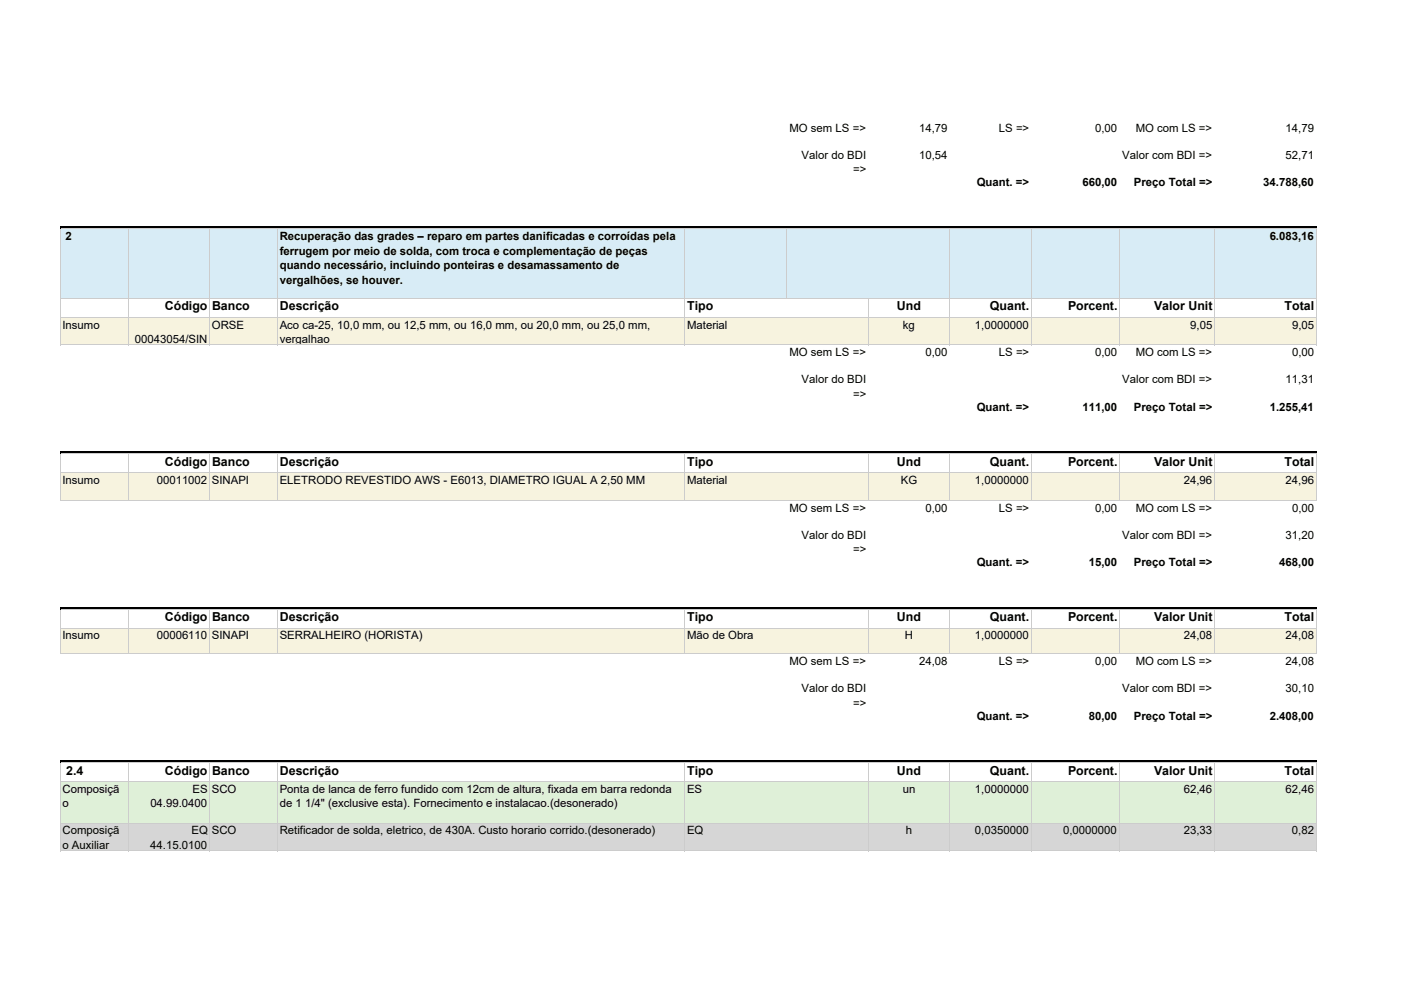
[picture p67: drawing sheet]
<svg xmlns="http://www.w3.org/2000/svg" width="297mm" height="210mm" viewBox="0 0 297 210" stroke-linecap="round" stroke-linejoin="round" font-family="sans-serif">
<defs><g id="words">
<g font-size="2.6">
<text x="35" y="65.8">Código Banco</text>
<text x="59.3" y="65.8">Descrição</text>
<text x="145.7" y="65.8">Tipo</text>
<text x="190.2" y="65.8">Und</text>
<text x="209.9" y="65.8">Quant.</text>
<text x="226.4" y="65.8">Porcent.</text>
<text x="244.7" y="65.8">Valor Unit</text>
<text x="272.4" y="65.8">Total</text>
<text x="35" y="98.8">Código Banco</text>
<text x="59.3" y="98.8">Descrição</text>
<text x="145.7" y="98.8">Tipo</text>
<text x="190.2" y="98.8">Und</text>
<text x="209.9" y="98.8">Quant.</text>
<text x="226.4" y="98.8">Porcent.</text>
<text x="244.7" y="98.8">Valor Unit</text>
<text x="272.4" y="98.8">Total</text>
<text x="35" y="131.8">Código Banco</text>
<text x="59.3" y="131.8">Descrição</text>
<text x="145.7" y="131.8">Tipo</text>
<text x="190.2" y="131.8">Und</text>
<text x="209.9" y="131.8">Quant.</text>
<text x="226.4" y="131.8">Porcent.</text>
<text x="244.7" y="131.8">Valor Unit</text>
<text x="272.4" y="131.8">Total</text>
<text x="14" y="164.3">2.4</text>
<text x="35" y="164.3">Código Banco</text>
<text x="59.3" y="164.3">Descrição</text>
<text x="145.7" y="164.3">Tipo</text>
<text x="190.2" y="164.3">Und</text>
<text x="209.9" y="164.3">Quant.</text>
<text x="226.4" y="164.3">Porcent.</text>
<text x="244.7" y="164.3">Valor Unit</text>
<text x="272.4" y="164.3">Total</text>
</g>
<g font-size="2.4">
<text x="167.4" y="27.9">MO sem LS =&gt;</text>
<text x="194.9" y="27.9">14,79</text>
<text x="211.8" y="27.9">LS =&gt;</text>
<text x="232.2" y="27.9">0,00</text>
<text x="240.8" y="27.9">MO com LS =&gt;</text>
<text x="272.6" y="27.9">14,79</text>
<text x="170" y="33.7">Valor do BDI</text>
<text x="194.9" y="33.7">10,54</text>
<text x="238" y="33.7">Valor com BDI =&gt;</text>
<text x="272.6" y="33.7">52,71</text>
<text x="180.9" y="36.7">=&gt;</text>
<text x="207.1" y="39.5">Quant. =&gt;</text>
<text x="229.5" y="39.5">660,00</text>
<text x="240.4" y="39.5">Preço Total =&gt;</text>
<text x="267.8" y="39.5">34.788,60</text>
<text x="13.9" y="51">2</text>
<text x="59.3" y="51">Recuperação das grades – reparo em partes danificadas e corroídas pela</text>
<text x="269.2" y="51">6.083,16</text>
<text x="59.3" y="54.1">ferrugem por meio de solda, com troca e complementação de peças</text>
<text x="59.3" y="57.1">quando necessário, incluindo ponteiras e desamassamento de</text>
<text x="59.3" y="60.2">vergalhões, se houver.</text>
<text x="13.2" y="69.7">Insumo</text>
<text x="44.9" y="69.7">ORSE</text>
<text x="59.3" y="69.7">Aco ca-25, 10,0 mm, ou 12,5 mm, ou 16,0 mm, ou 20,0 mm, ou 25,0 mm,</text>
<text x="145.7" y="69.7">Material</text>
<text x="191.4" y="69.7">kg</text>
<text x="206.7" y="69.7">1,0000000</text>
<text x="252.3" y="69.7">9,05</text>
<text x="273.9" y="69.7">9,05</text>
<text x="28.6" y="72.7">00043054/SIN</text>
<text x="59.3" y="72.7">vergalhao</text>
<text x="167.4" y="75.6">MO sem LS =&gt;</text>
<text x="196.2" y="75.6">0,00</text>
<text x="211.8" y="75.6">LS =&gt;</text>
<text x="232.2" y="75.6">0,00</text>
<text x="240.8" y="75.6">MO com LS =&gt;</text>
<text x="273.9" y="75.6">0,00</text>
<text x="170" y="81.3">Valor do BDI</text>
<text x="238" y="81.3">Valor com BDI =&gt;</text>
<text x="272.6" y="81.3">11,31</text>
<text x="180.9" y="84.4">=&gt;</text>
<text x="207.1" y="87.1">Quant. =&gt;</text>
<text x="229.5" y="87.1">111,00</text>
<text x="240.4" y="87.1">Preço Total =&gt;</text>
<text x="269.2" y="87.1">1.255,41</text>
<text x="13.2" y="102.7">Insumo</text>
<text x="33.2" y="102.7">00011002 SINAPI</text>
<text x="59.3" y="102.7">ELETRODO REVESTIDO AWS - E6013, DIAMETRO IGUAL A 2,50 MM</text>
<text x="145.7" y="102.7">Material</text>
<text x="191" y="102.7">KG</text>
<text x="206.7" y="102.7">1,0000000</text>
<text x="251" y="102.7">24,96</text>
<text x="272.6" y="102.7">24,96</text>
<text x="167.4" y="108.5">MO sem LS =&gt;</text>
<text x="196.2" y="108.5">0,00</text>
<text x="211.8" y="108.5">LS =&gt;</text>
<text x="232.2" y="108.5">0,00</text>
<text x="240.8" y="108.5">MO com LS =&gt;</text>
<text x="273.9" y="108.5">0,00</text>
<text x="170" y="114.3">Valor do BDI</text>
<text x="180.9" y="117.3">=&gt;</text>
<text x="238" y="114.3">Valor com BDI =&gt;</text>
<text x="272.6" y="114.3">31,20</text>
<text x="207.1" y="120.1">Quant. =&gt;</text>
<text x="230.8" y="120.1">15,00</text>
<text x="240.4" y="120.1">Preço Total =&gt;</text>
<text x="271.2" y="120.1">468,00</text>
<text x="13.2" y="135.6">Insumo</text>
<text x="33.2" y="135.6">00006110 SINAPI</text>
<text x="59.3" y="135.6">SERRALHEIRO (HORISTA)</text>
<text x="145.7" y="135.6">Mão de Obra</text>
<text x="191.9" y="135.6">H</text>
<text x="206.7" y="135.6">1,0000000</text>
<text x="251" y="135.6">24,08</text>
<text x="272.6" y="135.6">24,08</text>
<text x="167.4" y="141.1">MO sem LS =&gt;</text>
<text x="194.9" y="141.1">24,08</text>
<text x="211.8" y="141.1">LS =&gt;</text>
<text x="232.2" y="141.1">0,00</text>
<text x="240.8" y="141.1">MO com LS =&gt;</text>
<text x="272.6" y="141.1">24,08</text>
<text x="170" y="146.8">Valor do BDI</text>
<text x="180.9" y="149.9">=&gt;</text>
<text x="238" y="146.8">Valor com BDI =&gt;</text>
<text x="272.6" y="146.8">30,10</text>
<text x="207.1" y="152.6">Quant. =&gt;</text>
<text x="230.8" y="152.6">80,00</text>
<text x="240.4" y="152.6">Preço Total =&gt;</text>
<text x="269.2" y="152.6">2.408,00</text>
<text x="13.2" y="168.1">Composiçã</text>
<text x="13.2" y="171.2">o</text>
<text x="31.9" y="171.2">04.99.0400</text>
<text x="40.8" y="168.1">ES</text>
<text x="44.9" y="168.1">SCO</text>
<text x="59.3" y="168.1">Ponta de lanca de ferro fundido com 12cm de altura, fixada em barra redonda</text>
<text x="59.3" y="171.2">de 1 1/4&quot; (exclusive esta). Fornecimento e instalacao.(desonerado)</text>
<text x="145.7" y="168.1">ES</text>
<text x="191.4" y="168.1">un</text>
<text x="206.7" y="168.1">1,0000000</text>
<text x="251" y="168.1">62,46</text>
<text x="272.6" y="168.1">62,46</text>
<text x="13.2" y="177">Composiçã</text>
<text x="40.6" y="177">EQ</text>
<text x="44.9" y="177">SCO</text>
<text x="59.3" y="177">Retificador de solda, eletrico, de 430A. Custo horario corrido.(desonerado)</text>
<text x="145.7" y="177">EQ</text>
<text x="192.1" y="177">h</text>
<text x="206.7" y="177">0,0350000</text>
<text x="225.4" y="177">0,0000000</text>
<text x="251" y="177">23,33</text>
<text x="273.9" y="177">0,82</text>
<text x="13.2" y="180">o Auxiliar</text>
<text x="31.9" y="180">44.15.0100</text>
</g>
</g></defs>
<path d="M12.9 48.4h266.2" fill="none" stroke="#dff0d8" stroke-width=".25"/>
<path d="M12.9 48.5h266.2v14.7h-266.2z" fill="#d8ecf6"/>
<path d="M12.9 63.2h266.2v4.1h-266.2z" fill="#fff"/>
<path d="M12.9 67.3h266.2v5.9h-266.2z" fill="#f7f3df"/>
<path d="M12.9 73.2h266.2v22.8h-266.2z" fill="#fff"/>
<path d="M12.9 96.1h266.2" fill="none" stroke="#dff0d8" stroke-width=".25"/>
<path d="M12.9 96.2h266.2v4.1h-266.2z" fill="#fff"/>
<path d="M12.9 100.2h266.2v6h-266.2z" fill="#f7f3df"/>
<path d="M12.9 106.1h266.2v22.9h-266.2z" fill="#fff"/>
<path d="M12.9 129.1h266.2" fill="none" stroke="#dff0d8" stroke-width=".25"/>
<path d="M12.9 129.2h266.2v4.1h-266.2z" fill="#fff"/>
<path d="M12.9 133.2h266.2v5.5h-266.2z" fill="#f7f3df"/>
<path d="M12.9 138.6h266.2v22.9h-266.2z" fill="#fff"/>
<path d="M12.9 161.6h266.2" fill="none" stroke="#dff0d8" stroke-width=".25"/>
<path d="M12.9 161.7h266.2v4.1h-266.2z" fill="#fff"/>
<path d="M12.9 165.7h266.2v8.9h-266.2z" fill="#dff0d8"/>
<path d="M12.9 174.5h266.2v6h-266.2z" fill="#d6d6d6"/>
<g fill="none" stroke="#ccc" stroke-width=".21">
<path d="M12.8 48.4v24.9M12.9 48.5h266.3M27.2 48.6v24.7M44.5 48.6v24.7M58.9 48.6v24.7M145.2 48.6v24.7M166.8 48.6v14.7M201.4 48.6v24.7M218.6 48.6v24.7M237.3 48.6v24.7M257.5 48.6v24.7M279.1 48.6v24.7"/>
<path d="M12.9 63.2h266.3M12.9 67.3h266.3M12.9 73.2h266.3M184.1 63.3v10M12.8 96.1v10.2M12.9 96.2h266.3M27.2 96.3v10M44.5 96.3v10M58.9 96.3v10M145.2 96.3v10M184.1 96.3v10M201.4 96.3v10"/>
<path d="M218.6 96.3v10M237.3 96.3v10M257.5 96.3v10M279.1 96.3v10M12.9 100.3h266.3M12.9 106.2h266.3M12.8 129.1v9.7M12.9 129.2h266.3M12.9 133.2h266.3M12.9 138.7h266.3M27.2 129.3v9.5M44.5 129.3v9.5"/>
<path d="M58.9 129.3v9.5M145.2 129.3v9.5M184.1 129.3v9.5M201.4 129.3v9.5M218.6 129.3v9.5M237.3 129.3v9.5M257.5 129.3v9.5M279.1 129.3v9.5M12.8 161.6v19M12.9 161.7h266.3M12.9 165.8h266.3M12.9 174.6h266.3"/>
<path d="M27.2 161.8v18.8M44.5 161.8v18.8M58.9 161.8v18.8M145.2 161.8v18.8M184.1 161.8v18.8M201.4 161.8v18.8M218.6 161.8v18.8M237.3 161.8v18.8M257.5 161.8v18.8M279.1 161.8v18.8M12.9 180.4h266.3"/>
</g>
<path d="M12.8 48h266.3v.6h-266.3zM12.8 95.7h266.3v.6h-266.3zM12.8 128.7h266.3v.6h-266.3zM12.8 161.2h266.3v.6h-266.3z" fill="#000"/>
<use href="#words"/>
</svg>
